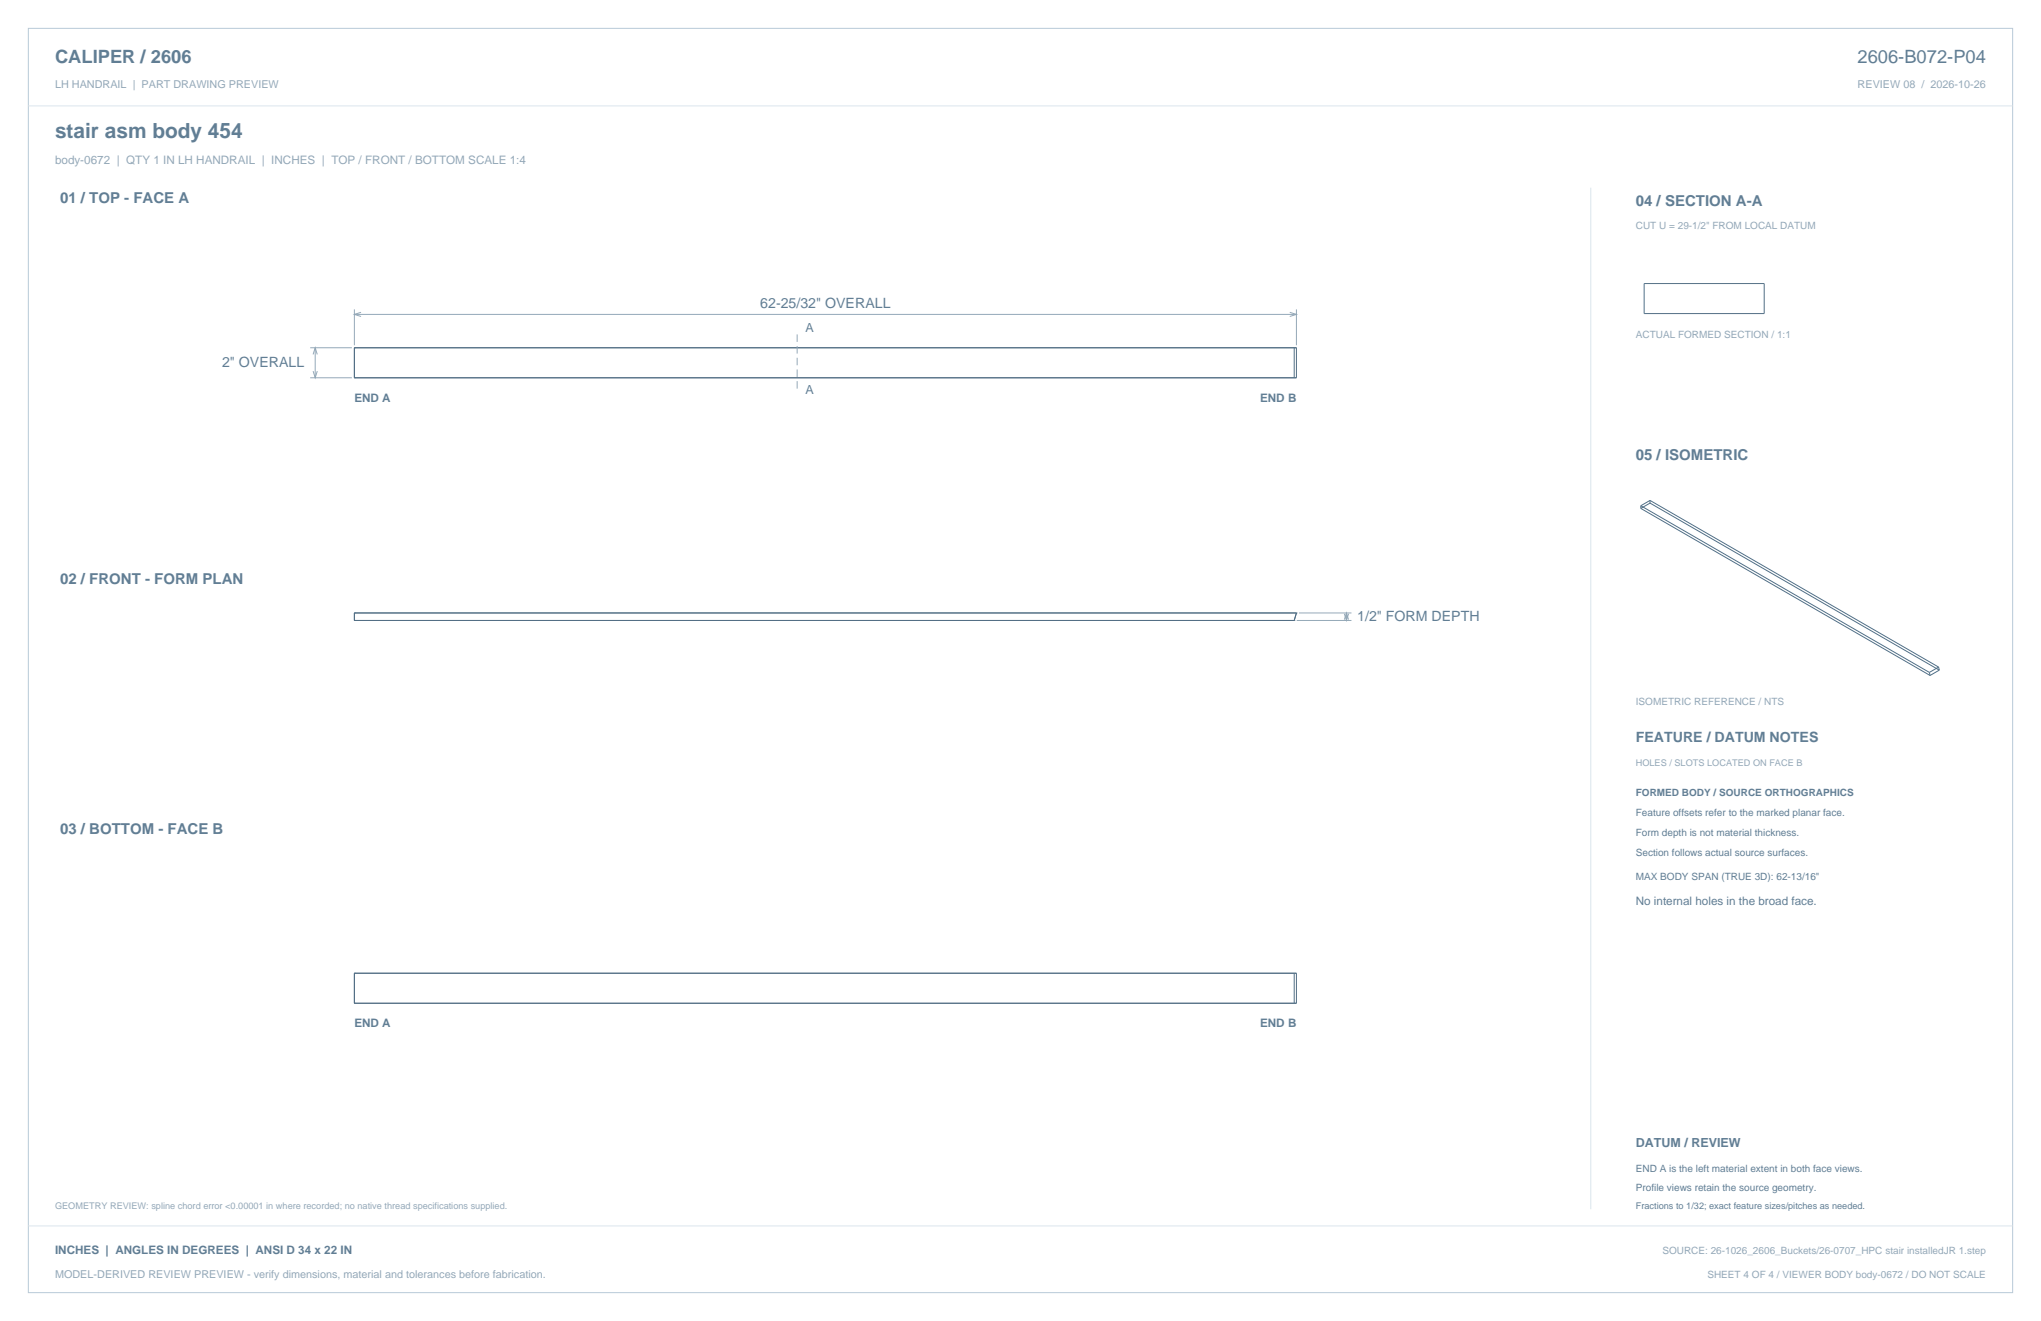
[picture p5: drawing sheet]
<svg xmlns="http://www.w3.org/2000/svg" width="864mm" height="559mm" viewBox="0 0 864 559" stroke-linecap="round" stroke-linejoin="round" font-family="sans-serif">
<defs><g id="words">
<text font-size="8.8" fill="#617e94" x="23.3" y="58.2">stair asm body 454</text>
<g font-size="7.8" fill="#617e94">
<text x="23.3" y="26.8">CALIPER / 2606</text>
<text x="786" y="26.8">2606-B072-P04</text>
</g>
<g font-size="6.3" fill="#617e94">
<text x="25.4" y="86.1">01 / TOP - FACE A</text>
<text x="692.1" y="87.1">04 / SECTION A-A</text>
<text x="692.1" y="194.4">05 / ISOMETRIC</text>
<text x="25.4" y="246.9">02 / FRONT - FORM PLAN</text>
<text x="25.4" y="352.8">03 / BOTTOM - FACE B</text>
</g>
<g font-size="6" fill="#617e94">
<text x="321.7" y="130.2">62-25/32&quot; OVERALL</text>
<text x="94" y="155.2">2&quot; OVERALL</text>
<text x="574.3" y="262.6">1/2&quot; FORM DEPTH</text>
<text x="692.1" y="314">FEATURE / DATUM NOTES</text>
</g>
<g font-size="5.3" fill="#617e94">
<text x="340.8" y="140.4">A</text>
<text x="340.8" y="166.9">A</text>
<text x="692.1" y="485.1">DATUM / REVIEW</text>
</g>
<text font-size="4.9" fill="#93a8b9" x="23.3" y="69.5">body-0672 | QTY 1 IN LH HANDRAIL | INCHES | TOP / FRONT / BOTTOM SCALE 1:4</text>
<g font-size="4.9" fill="#617e94">
<text x="149.9" y="170">END A</text>
<text x="533.2" y="170">END B</text>
<text x="692.1" y="382.8">No internal holes in the broad face.</text>
<text x="149.9" y="434.3">END A</text>
<text x="533.2" y="434.3">END B</text>
<text x="23.3" y="530.6">INCHES | ANGLES IN DEGREES | ANSI D 34 x 22 IN</text>
</g>
<g font-size="4.6" fill="#93a8b9">
<text x="23.3" y="37">LH HANDRAIL | PART DRAWING PREVIEW</text>
<text x="786" y="37">REVIEW 08 / 2026-10-26</text>
<text x="23.3" y="540.5">MODEL-DERIVED REVIEW PREVIEW - verify dimensions, material and tolerances before fabrication.</text>
</g>
<g font-size="4.2" fill="#93a8b9">
<text x="692.1" y="97">CUT U = 29-1/2&quot; FROM LOCAL DATUM</text>
<text x="692.1" y="142.9">ACTUAL FORMED SECTION / 1:1</text>
<text x="692.1" y="298.1">ISOMETRIC REFERENCE / NTS</text>
<text x="703.4" y="530.6">SOURCE: 26-1026_2606_Buckets/26-0707_HPC stair installedJR 1.step</text>
<text x="722.4" y="540.5">SHEET 4 OF 4 / VIEWER BODY body-0672 / DO NOT SCALE</text>
</g>
<g font-size="4.2" fill="#617e94">
<text x="692.1" y="336.9">FORMED BODY / SOURCE ORTHOGRAPHICS</text>
<text x="692.1" y="345.4">Feature offsets refer to the marked planar face.</text>
<text x="692.1" y="353.8">Form depth is not material thickness.</text>
<text x="692.1" y="362.3">Section follows actual source surfaces.</text>
<text x="692.1" y="372.2">MAX BODY SPAN (TRUE 3D): 62-13/16&quot;</text>
<text x="692.1" y="495.7">END A is the left material extent in both face views.</text>
<text x="692.1" y="503.8">Profile views retain the source geometry.</text>
</g>
<g font-size="3.9" fill="#93a8b9">
<text x="692.1" y="323.8">HOLES / SLOTS LOCATED ON FACE B</text>
<text x="23.3" y="511.5">GEOMETRY REVIEW: spline chord error &lt;0.00001 in where recorded; no native thread specifications supplied.</text>
</g>
<text font-size="3.9" fill="#617e94" x="692.1" y="511.5">Fractions to 1/32; exact feature sizes/pitches as needed.</text>
</g></defs>
<path d="M12 12h839.6v534.8h-839.6z" fill="none" stroke="#b8cad8" stroke-width=".42"/>
<path d="M12 44.8h839.6M673.1 79.4v432.1M12 518.6h839.6" fill="none" stroke="#dbe5ed" stroke-width=".42"/>
<g fill="none" stroke="#536f85" stroke-width=".42">
<path d="M695.7 119.9h50.8v12.7h-50.8zM149.9 147.1h398.7v12.7h-398.7zM547.6 147.1v12.7M694.3 215.1l122.4 70.6M694.3 213.9l122.1 70.5M694.3 213.9v1.2M698.2 211.7l122.1 70.5M698.2 212.8l122.4 70.7M698.2 211.7v1.1M698.2 212.8l-3.9 2.3M698.2 211.7l-3.9 2.2M149.9 259.3h398.7l-1 3.2h-397.7z"/>
<path d="M816.4 284.4l.3 1.3M820.3 282.2l.3 1.3M820.3 282.2l-3.9 2.2M820.6 283.5l-3.9 2.2M149.9 411.7h398.7v12.7h-398.7zM547.6 411.7v12.7"/>
</g>
<g fill="none" stroke="#93a8b9" stroke-width=".42">
<path d="M149.9 130.9v15.2M149.9 133h398.7M152.8 132.1l-2.9 .9 2.9 .9M545.7 132.1l2.9 .9-2.9 .9M548.6 130.9v15.2M131.2 147.1h17.7M131.2 159.8h17.7M132.5 149.9l.9-2.8 .8 2.8M132.5 157l.9 2.8 .8-2.8M133.4 147.1v12.7M549.6 259.3h22.2M568.8 259.6l.9 2.9 .9-2.9"/>
<path d="M569.7 259.3v3.2M548.7 262.5h23.1M568.8 262.1l.9-2.8 .9 2.8"/>
</g>
<path d="M337.3 141.5v23.6" fill="none" stroke="#93a8b9" stroke-width=".42" stroke-dasharray="3.2 1.8" stroke-linecap="butt"/>
<use href="#words"/>
</svg>
